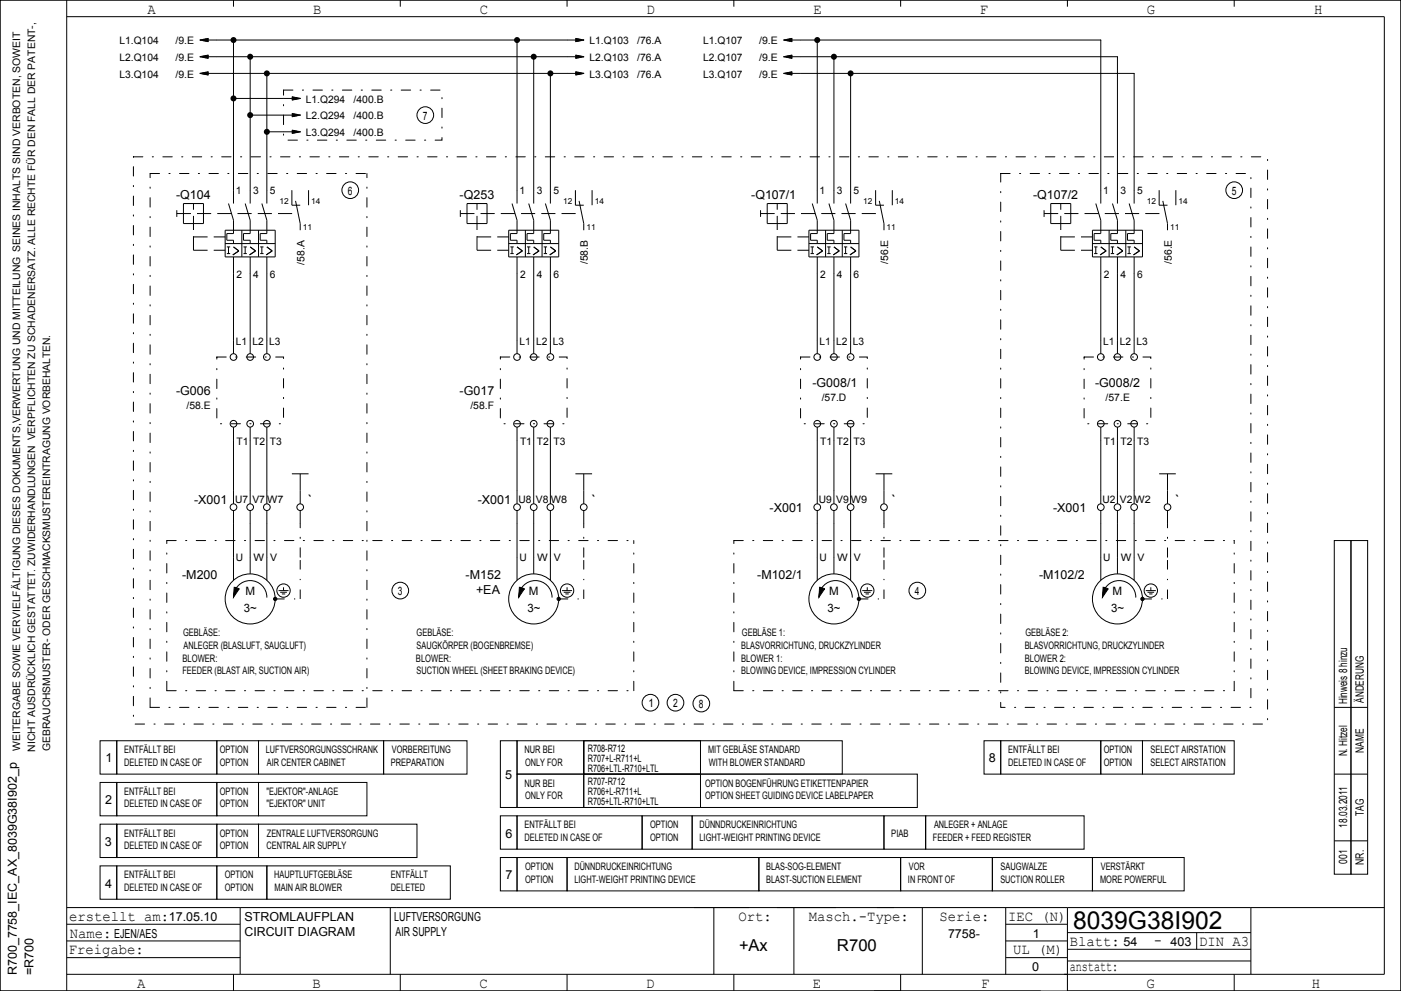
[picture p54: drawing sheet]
<svg xmlns="http://www.w3.org/2000/svg" width="420mm" height="297mm" viewBox="0 0 420 297" stroke-linecap="round" stroke-linejoin="round" font-family="sans-serif">
<defs><g id="words">
<text font-size="7.4" x="321.7" y="278.5">8039G38I902</text>
<g font-size="4.9">
<text x="221.5" y="285">+Ax</text>
<text x="250.9" y="285">R700</text>
</g>
<g font-size="4.4">
<text x="44.3" y="4.2">A</text>
<text x="93.8" y="4.2">B</text>
<text x="143.9" y="4.2">C</text>
<text x="193.9" y="4.2">D</text>
<text x="243.8" y="4.2">E</text>
<text x="293.8" y="4.2">F</text>
<text x="343.8" y="4.2">G</text>
<text x="394" y="4.2">H</text>
<text x="20.7" y="276">erstellt am:</text>
<text x="221.4" y="276">Ort:</text>
<text x="242.5" y="276">Masch.­Type:</text>
<text x="281.6" y="276">Serie:</text>
<text x="302.2" y="276">IEC (N)</text>
<text x="20.9" y="281">Name:</text>
<text x="20.6" y="286">Freigabe:</text>
<text x="303.7" y="286">UL (M)</text>
<text x="320.7" y="283.5">Blatt:</text>
<text x="346" y="283.2">­</text>
<text x="359.5" y="283.5">DIN A3</text>
<text x="320.7" y="291">anstatt:</text>
<text x="41.1" y="296">A</text>
<text x="93.7" y="296">B</text>
<text x="143.7" y="296">C</text>
<text x="193.7" y="296">D</text>
<text x="243.7" y="296">E</text>
<text x="294.1" y="296">F</text>
<text x="343.7" y="296">G</text>
<text x="393.3" y="296">H</text>
</g>
<g font-size="4.3">
<text x="92.3" y="151.3">`</text>
<text x="177.3" y="151.3">`</text>
<text x="267.3" y="151.3">`</text>
<text x="352.3" y="151.3">`</text>
</g>
<g font-size="3.7">
<text x="52.8" y="59.5">­Q104</text>
<text x="137.8" y="59.5">­Q253</text>
<text x="225.2" y="59.5">­Q107/1</text>
<text x="309.7" y="59.5">­Q107/2</text>
<text x="52.8" y="118.5">­G006</text>
<text x="137.8" y="118.5">­G017</text>
<text x="243.6" y="116">­G008/1</text>
<text x="328.3" y="116">­G008/2</text>
<text x="58.2" y="151">­X001</text>
<text x="143.2" y="151">­X001</text>
<text x="230.7" y="153.5">­X001</text>
<text x="315.7" y="153.5">­X001</text>
<text x="54.6" y="173.5">­M200</text>
<text x="139.6" y="173.5">­M152</text>
<text x="227" y="173.5">­M102/1</text>
<text x="311.5" y="173.5">­M102/2</text>
<text x="142.7" y="178">+EA</text>
<text x="31.6" y="228.5">1</text>
<text x="151.5" y="233.5">5</text>
<text x="296.4" y="228.5">8</text>
<text x="31.5" y="241">2</text>
<text x="151.5" y="251">6</text>
<text x="31.4" y="253.5">3</text>
<text x="151.5" y="263.5">7</text>
<text x="31.5" y="266">4</text>
<text x="50.6" y="276">17.05.10</text>
<text x="73.3" y="276">STROMLAUFPLAN</text>
<text x="118.2" y="276">LUFTVERSORGUNG</text>
<text x="34.2" y="281">EJEN/AES</text>
<text x="73.3" y="280.5">CIRCUIT DIAGRAM</text>
<text x="118.6" y="280.5">AIR SUPPLY</text>
<text x="284.2" y="281">7758­</text>
<text x="309.6" y="281">1</text>
<text x="336.8" y="283.5">54</text>
<text x="350.9" y="283.5">403</text>
<text x="5" y="292.3" transform="rotate(-90 5 292.3)">R700_7758_IEC_AX_8039G38I902_p</text>
<text x="10" y="292.2" transform="rotate(-90 10 292.2)">=R700</text>
<text x="309.4" y="291">0</text>
</g>
<g font-size="3.5">
<text x="126.8" y="35.9">7</text>
<text x="104.3" y="58.4">6</text>
<text x="369.3" y="58.4">5</text>
<text x="73.6" y="178.4">M</text>
<text x="119.3" y="178.4">3</text>
<text x="158.6" y="178.4">M</text>
<text x="248.6" y="178.4">M</text>
<text x="274.3" y="178.4">4</text>
<text x="333.6" y="178.4">M</text>
<text x="73.1" y="183.4">3~</text>
<text x="158.1" y="183.4">3~</text>
<text x="248.1" y="183.4">3~</text>
<text x="333.1" y="183.4">3~</text>
<text x="194.4" y="212">1</text>
<text x="201.8" y="212">2</text>
<text x="209.5" y="212.3">8</text>
<text x="403.9" y="211" transform="rotate(-90 403.9 211)">Hinweis 8 hinzu</text>
<text x="408.9" y="210.6" transform="rotate(-90 408.9 210.6)">ÄNDERUNG</text>
<text x="403.9" y="226.7" transform="rotate(-90 403.9 226.7)">N. Hitzel</text>
<text x="408.9" y="225.7" transform="rotate(-90 408.9 225.7)">NAME</text>
<text x="408.9" y="244.5" transform="rotate(-90 408.9 244.5)">TAG</text>
<text x="403.9" y="248.1" transform="rotate(-90 403.9 248.1)">18.03.2011</text>
<text x="403.9" y="258.8" transform="rotate(-90 403.9 258.8)">001</text>
<text x="408.9" y="259.2" transform="rotate(-90 408.9 259.2)">NR.</text>
</g>
<g font-size="3.1">
<text x="35.8" y="13.3">L1.Q104</text>
<text x="52.6" y="13.3">/9.E</text>
<text x="176.7" y="13.3">L1.Q103</text>
<text x="191" y="13.3">/76.A</text>
<text x="210.8" y="13.3">L1.Q107</text>
<text x="227.6" y="13.3">/9.E</text>
<text x="35.8" y="23.2">L3.Q104</text>
<text x="35.8" y="18.3">L2.Q104</text>
<text x="52.6" y="23.2">/9.E</text>
<text x="52.6" y="18.3">/9.E</text>
<text x="176.7" y="23.2">L3.Q103</text>
<text x="176.7" y="18.3">L2.Q103</text>
<text x="191" y="23.2">/76.A</text>
<text x="191" y="18.3">/76.A</text>
<text x="210.8" y="23.2">L3.Q107</text>
<text x="210.8" y="18.3">L2.Q107</text>
<text x="227.6" y="23.2">/9.E</text>
<text x="227.6" y="18.3">/9.E</text>
<text x="91.7" y="35.7">L2.Q294</text>
<text x="91.7" y="30.7">L1.Q294</text>
<text x="106" y="35.7">/400.B</text>
<text x="106" y="30.7">/400.B</text>
<text x="91.7" y="40.7">L3.Q294</text>
<text x="106" y="40.7">/400.B</text>
<text x="70.7" y="58.2">1</text>
<text x="75.9" y="58.2">3</text>
<text x="80.9" y="58.2">5</text>
<text x="155.7" y="58.2">1</text>
<text x="160.9" y="58.2">3</text>
<text x="165.9" y="58.2">5</text>
<text x="245.7" y="58.2">1</text>
<text x="250.9" y="58.2">3</text>
<text x="255.9" y="58.2">5</text>
<text x="330.7" y="58.2">1</text>
<text x="335.9" y="58.2">3</text>
<text x="340.9" y="58.2">5</text>
<text x="70.9" y="83.3">2</text>
<text x="75.9" y="83.3">4</text>
<text x="80.9" y="83.3">6</text>
<text x="91.2" y="79.3" transform="rotate(-90 91.2 79.3)">/58.A</text>
<text x="155.9" y="83.3">2</text>
<text x="160.9" y="83.3">4</text>
<text x="165.9" y="83.3">6</text>
<text x="176.2" y="79.2" transform="rotate(-90 176.2 79.2)">/58.B</text>
<text x="245.9" y="83.3">2</text>
<text x="250.9" y="83.3">4</text>
<text x="255.9" y="83.3">6</text>
<text x="266.3" y="79.1" transform="rotate(-90 266.3 79.1)">/56.E</text>
<text x="330.9" y="83.3">2</text>
<text x="335.9" y="83.3">4</text>
<text x="340.9" y="83.3">6</text>
<text x="351.3" y="79.1" transform="rotate(-90 351.3 79.1)">/56.E</text>
<text x="70.7" y="103.3">L1</text>
<text x="75.7" y="103.3">L2</text>
<text x="80.7" y="103.3">L3</text>
<text x="155.7" y="103.3">L1</text>
<text x="160.7" y="103.3">L2</text>
<text x="165.7" y="103.3">L3</text>
<text x="245.7" y="103.3">L1</text>
<text x="250.7" y="103.3">L2</text>
<text x="255.7" y="103.3">L3</text>
<text x="330.7" y="103.3">L1</text>
<text x="335.7" y="103.3">L2</text>
<text x="340.7" y="103.3">L3</text>
<text x="55.9" y="122.6">/58.E</text>
<text x="141" y="122.6">/58.F</text>
<text x="246.4" y="120.1">/57.D</text>
<text x="331.4" y="120.1">/57.E</text>
<text x="70.9" y="133.3">T1</text>
<text x="75.9" y="133.3">T2</text>
<text x="80.9" y="133.3">T3</text>
<text x="155.9" y="133.3">T1</text>
<text x="160.9" y="133.3">T2</text>
<text x="165.9" y="133.3">T3</text>
<text x="245.9" y="133.3">T1</text>
<text x="250.9" y="133.3">T2</text>
<text x="255.9" y="133.3">T3</text>
<text x="330.9" y="133.3">T1</text>
<text x="335.9" y="133.3">T2</text>
<text x="340.9" y="133.3">T3</text>
<text x="70.5" y="150.8">U7</text>
<text x="75.6" y="150.8">V7</text>
<text x="80.1" y="150.8">W7</text>
<text x="155.5" y="150.8">U8</text>
<text x="160.6" y="150.8">V8</text>
<text x="165.1" y="150.8">W8</text>
<text x="245.5" y="150.8">U9</text>
<text x="250.6" y="150.8">V9</text>
<text x="255.1" y="150.8">W9</text>
<text x="330.5" y="150.8">U2</text>
<text x="335.7" y="150.8">V2</text>
<text x="340.1" y="150.8">W2</text>
<text x="70.7" y="168.3">U</text>
<text x="76" y="168.3">W</text>
<text x="81" y="168.3">V</text>
<text x="155.7" y="168.3">U</text>
<text x="161" y="168.3">W</text>
<text x="166" y="168.3">V</text>
<text x="245.7" y="168.3">U</text>
<text x="251" y="168.3">W</text>
<text x="256" y="168.3">V</text>
<text x="330.7" y="168.3">U</text>
<text x="336" y="168.3">W</text>
<text x="341" y="168.3">V</text>
<text x="54.9" y="190.8">GEBLÄSE:</text>
<text x="124.9" y="190.8">GEBLÄSE:</text>
<text x="222.4" y="190.8">GEBLÄSE 1:</text>
<text x="307.4" y="190.8">GEBLÄSE 2:</text>
<text x="55" y="194.5">ANLEGER (BLASLUFT, SAUGLUFT)</text>
<text x="124.9" y="194.5">SAUGKÖRPER (BOGENBREMSE)</text>
<text x="222.2" y="194.5">BLASVORRICHTUNG, DRUCKZYLINDER</text>
<text x="307.2" y="194.5">BLASVORRICHTUNG, DRUCKZYLINDER</text>
<text x="54.7" y="198.3">BLOWER:</text>
<text x="54.7" y="202">FEEDER (BLAST AIR, SUCTION AIR)</text>
<text x="124.7" y="198.3">BLOWER:</text>
<text x="124.9" y="202">SUCTION WHEEL (SHEET BRAKING DEVICE)</text>
<text x="222.2" y="198.3">BLOWER 1:</text>
<text x="222.2" y="202">BLOWING DEVICE, IMPRESSION CYLINDER</text>
<text x="307.2" y="198.3">BLOWER 2:</text>
<text x="307.2" y="202">BLOWING DEVICE, IMPRESSION CYLINDER</text>
<text x="6" y="225" transform="rotate(-90 6 225)">WEITERGABE SOWIE VERVIELFÄLTIGUNG DIESES DOKUMENTS,VERWERTUNG UND MITTEILUNG SEINES INHALTS SIND VERBOTEN, SOWEIT</text>
<text x="10.5" y="225.3" transform="rotate(-90 10.5 225.3)">NICHT AUSDRÜCKLICH GESTATTET. ZUWIDERHANDLUNGEN VERPFLICHTEN ZU SCHADENERSATZ. ALLE RECHTE FÜR DEN FALL DER PATENT­,</text>
<text x="15" y="225.1" transform="rotate(-90 15 225.1)">GEBRAUCHSMUSTER­ ODER GESCHMACKSMUSTEREINTRAGUNG VORBEHALTEN.</text>
<text x="37.2" y="225.8">ENTFÄLLT BEI</text>
<text x="65.9" y="225.8">OPTION</text>
<text x="79.7" y="225.8">LUFTVERSORGUNGSSCHRANK</text>
<text x="117.5" y="225.8">VORBEREITUNG</text>
<text x="157.2" y="225.8">NUR BEI</text>
<text x="176.2" y="225.3">R708­R712</text>
<text x="212.3" y="225.8">MIT GEBLÄSE STANDARD</text>
<text x="302.2" y="225.8">ENTFÄLLT BEI</text>
<text x="330.9" y="225.8">OPTION</text>
<text x="344.9" y="225.8">SELECT AIRSTATION</text>
<text x="37.2" y="229.5">DELETED IN CASE OF</text>
<text x="65.9" y="229.5">OPTION</text>
<text x="80" y="229.5">AIR CENTER CABINET</text>
<text x="117.2" y="229.5">PREPARATION</text>
<text x="157.4" y="229.5">ONLY FOR</text>
<text x="176.2" y="228.2">R707+L­R711+L</text>
<text x="176.2" y="231.2">R706+LTL­R710+LTL</text>
<text x="212.5" y="229.5">WITH BLOWER STANDARD</text>
<text x="302.2" y="229.5">DELETED IN CASE OF</text>
<text x="330.9" y="229.5">OPTION</text>
<text x="344.9" y="229.5">SELECT AIRSTATION</text>
<text x="37.2" y="238.3">ENTFÄLLT BEI</text>
<text x="65.9" y="238.3">OPTION</text>
<text x="79.9" y="238.3">&quot;EJEKTOR&quot;­ANLAGE</text>
<text x="157.2" y="235.8">NUR BEI</text>
<text x="157.4" y="239.5">ONLY FOR</text>
<text x="176.2" y="235.2">R707­R712</text>
<text x="176.2" y="238.3">R706+L­R711+L</text>
<text x="211.4" y="235.8">OPTION BOGENFÜHRUNG ETIKETTENPAPIER</text>
<text x="211.4" y="239.5">OPTION SHEET GUIDING DEVICE LABELPAPER</text>
<text x="37.2" y="242">DELETED IN CASE OF</text>
<text x="65.9" y="242">OPTION</text>
<text x="79.9" y="242">&quot;EJEKTOR&quot; UNIT</text>
<text x="176.2" y="241.3">R705+LTL­R710+LTL</text>
<text x="37.2" y="250.7">ENTFÄLLT BEI</text>
<text x="65.9" y="250.7">OPTION</text>
<text x="80" y="250.7">ZENTRALE LUFTVERSORGUNG</text>
<text x="157.2" y="248.2">ENTFÄLLT BEI</text>
<text x="194.9" y="248.2">OPTION</text>
<text x="209.7" y="248.2">DÜNNDRUCKEINRICHTUNG</text>
<text x="267.2" y="250.7">PIAB</text>
<text x="280" y="248.2">ANLEGER + ANLAGE</text>
<text x="37.2" y="254.5">DELETED IN CASE OF</text>
<text x="65.9" y="254.5">OPTION</text>
<text x="79.9" y="254.5">CENTRAL AIR SUPPLY</text>
<text x="157.2" y="252">DELETED IN CASE OF</text>
<text x="194.9" y="252">OPTION</text>
<text x="209.7" y="252">LIGHT­WEIGHT PRINTING DEVICE</text>
<text x="279.7" y="252">FEEDER + FEED REGISTER</text>
<text x="37.2" y="263.3">ENTFÄLLT BEI</text>
<text x="67.4" y="263.3">OPTION</text>
<text x="82.2" y="263.3">HAUPTLUFTGEBLÄSE</text>
<text x="117.2" y="263.3">ENTFÄLLT</text>
<text x="157.4" y="260.8">OPTION</text>
<text x="172.2" y="260.8">DÜNNDRUCKEINRICHTUNG</text>
<text x="229.7" y="260.8">BLAS­SOG­ELEMENT</text>
<text x="272.5" y="260.8">VOR</text>
<text x="299.9" y="260.8">SAUGWALZE</text>
<text x="330" y="260.8">VERSTÄRKT</text>
<text x="37.2" y="267">DELETED IN CASE OF</text>
<text x="67.4" y="267">OPTION</text>
<text x="82.3" y="267">MAIN AIR BLOWER</text>
<text x="117.2" y="267">DELETED</text>
<text x="157.4" y="264.5">OPTION</text>
<text x="172.2" y="264.5">LIGHT­WEIGHT PRINTING DEVICE</text>
<text x="229.7" y="264.5">BLAST­SUCTION ELEMENT</text>
<text x="272.2" y="264.5">IN FRONT OF</text>
<text x="299.9" y="264.5">SUCTION ROLLER</text>
<text x="329.8" y="264.5">MORE POWERFUL</text>
</g>
<g font-size="2.5">
<text x="83.8" y="61">12</text>
<text x="93.3" y="61">14</text>
<text x="168.8" y="61">12</text>
<text x="178.3" y="61">14</text>
<text x="258.8" y="61">12</text>
<text x="268.3" y="61">14</text>
<text x="343.8" y="61">12</text>
<text x="353.3" y="61">14</text>
<text x="90.8" y="69">11</text>
<text x="175.8" y="69">11</text>
<text x="265.8" y="69">11</text>
<text x="350.8" y="69">11</text>
</g>
</g></defs>
<g fill="none" stroke="#000" stroke-width=".3" stroke-dasharray="2.8 2.8 .4 2.8">
<path d="M85 27h47.5v15h-47.5zM40 47h340v170h-340zM45 52h65M300 52h75v160h-75zM65 107h20v20h-20zM150 107h20v20h-20zM240 107h20v20h-20zM325 107h20v20h-20zM50 162h140M90 167v-10M175 167v-10M220 162h150"/>
<path d="M265 167v-10M350 167v-10M45 212v-160M45 212h65M50 207v-45M50 207h140M110 212v-160M190 207v-45M220 207v-45M220 207h150M370 207v-45"/>
</g>
<g fill="none" stroke="#000" stroke-width=".3">
<path d="M0 0h420v297h-420zM20 0v297M20 5h395v287h-395M59.9 17h115.2M59.9 17l2.6 .5M59.9 12h115.2M59.9 12l2.6 .5M60.5 16.9h2M60.5 11.9h2M60.6 17.1h1.9M60.6 12.1h1.9M61 17.2h1.5"/>
<path d="M61 16.8h1.5M61 12.2h1.5M61 11.8h1.5M61.5 17.3h1M61.5 16.7h1M61.5 12.3h1M61.5 11.7h1M62.1 17.4h.4M62.1 16.6h.4M62.1 12.4h.4M62.1 11.6h.4M62.5 16.5l-2.6 .5"/>
<path d="M62.5 11.5l-2.6 .5M70 0v2M70 12v49M75 17v44M120 0v2M155 12v49M160 17v44M170 0v2M172.5 17.4h.4M172.5 17.3h1M172.5 17.2h1.5M172.5 17.1h2"/>
<path d="M172.5 16.9h1.9M172.5 16.8h1.5M172.5 16.7h1M172.5 16.6h.4M172.5 16.5l2.6 .5M172.5 12.4h.4M172.5 12.3h1M172.5 12.2h1.5M172.5 12.1h2M172.5 11.9h1.9M172.5 11.8h1.5M172.5 11.7h1"/>
<path d="M172.5 11.6h.4M172.5 11.5l2.6 .5M175.1 17l-2.6 .5M175.1 12l-2.6 .5M220 0v2M234.9 12h95.1v49M234.9 17h100.1v44M234.9 17l2.6 .5M234.9 12l2.6 .5M235.5 16.9h2M235.5 11.9h2M235.6 17.1h1.9"/>
<path d="M235.6 12.1h1.9M236 17.2h1.5M236 16.8h1.5M236 12.2h1.5M236 11.8h1.5M236.5 17.3h1M236.5 16.7h1M236.5 12.3h1M236.5 11.7h1M237.1 17.4h.4M237.1 16.6h.4M237.1 12.4h.4"/>
<path d="M237.1 11.6h.4M237.5 16.5l-2.6 .5M237.5 11.5l-2.6 .5M245 12v49M250 17v44M270 0v2M320 0v2M370 0v2M59.9 22h115.2M59.9 22l2.6 .5M60.5 21.9h2M60.6 22.1h1.9"/>
<path d="M61 22.2h1.5M61 21.8h1.5M61.5 22.3h1M61.5 21.7h1M62.1 22.4h.4M62.1 21.6h.4M62.5 21.5l-2.6 .5M70 29.5h20.1M75 34.5h15.1M80 22v39M80 39.5h10.1M87.5 34.9h.4"/>
<path d="M87.5 34.8h1M87.5 34.7h1.5M87.5 34.6h2M87.5 34.4h1.9M87.5 34.3h1.5M87.5 34.2h1M87.5 34.1h.4M87.5 34l2.6 .5M87.5 29.9h.4M87.5 29.8h1M87.5 29.7h1.5M87.5 29.6h2"/>
<path d="M87.5 29.4h1.9M87.5 29.3h1.5M87.5 29.2h1M87.5 29.1h.4M87.5 29l2.6 .5M87.5 39.9h.4M87.5 39.8h1M87.5 39.7h1.5M87.5 39.6h2M87.5 39.4h1.9M87.5 39.3h1.5M87.5 39.2h1"/>
<path d="M87.5 39.1h.4M87.5 39l2.6 .5M90.1 34.5l-2.6 .5M90.1 29.5l-2.6 .5M90.1 39.5l-2.6 .5M165 22v39M172.5 22.4h.4M172.5 22.3h1M172.5 22.2h1.5M172.5 22.1h2M172.5 21.9h1.9M172.5 21.8h1.5"/>
<path d="M172.5 21.7h1M172.5 21.6h.4M172.5 21.5l2.6 .5M175.1 22l-2.6 .5M234.9 22h105.1v39M234.9 22l2.6 .5M235.5 21.9h2M235.6 22.1h1.9M236 22.2h1.5M236 21.8h1.5M236.5 22.3h1M236.5 21.7h1"/>
<path d="M237.1 22.4h.4M237.1 21.6h.4M237.5 21.5l-2.6 .5M255 22v39M87.5 57v4.5h2.5M92.5 57v4.5M172.5 57v4.5h2.5M177.5 57v4.5M262.5 57v4.5h2.5M267.5 57v4.5M347.5 57v4.5h2.5M352.5 57v4.5"/>
<path d="M53 63v2M55 61h6v6h-6zM67.5 69h15v8h-15zM67.5 73h15M68 76h1M68 74h1M68.5 61l1.5 5v4h-2v2h2v1M68.5 74v2M70 77v29M70 74l1.6 1.2-1.8 1.2M72.5 69v8M73 76h1"/>
<path d="M73 74h1M73.5 61l1.5 5v4h-2v2h2v1M73.5 74v2M75 77v29M75 74l1.6 1.2-1.8 1.2M77.5 69v8M78 76h1M78 74h1M78.5 61l1.5 5v4h-2v2h2v1M78.5 74v2M80 77v29M80 74l1.6 1.2-1.8 1.2"/>
<path d="M88.6 60.2l1.4 6.8v2M138 63v2M140 61h6v6h-6zM152.5 69h15v8h-15zM152.5 73h15M153 76h1M153 74h1M153.5 61l1.5 5v4h-2v2h2v1M153.5 74v2M155 77v29M155 74l1.6 1.2-1.8 1.2M157.5 69v8"/>
<path d="M158 76h1M158 74h1M158.5 61l1.5 5v4h-2v2h2v1M158.5 74v2M160 77v29M160 74l1.6 1.2-1.8 1.2M162.5 69v8M163 76h1M163 74h1M163.5 61l1.5 5v4h-2v2h2v1M163.5 74v2M165 77v29"/>
<path d="M165 74l1.6 1.2-1.8 1.2M173.6 60.2l1.4 6.8v2M228 63v2M230 61h6v6h-6zM242.5 69h15v8h-15zM242.5 73h15M243 76h1M243 74h1M243.5 61l1.5 5v4h-2v2h2v1M243.5 74v2M245 77v29M245 74l1.6 1.2-1.8 1.2"/>
<path d="M247.5 69v8M248 76h1M248 74h1M248.5 61l1.5 5v4h-2v2h2v1M248.5 74v2M250 77v29M250 74l1.6 1.2-1.8 1.2M252.5 69v8M253 76h1M253 74h1M253.5 61l1.5 5v4h-2v2h2v1M253.5 74v2"/>
<path d="M255 77v29M255 74l1.6 1.2-1.8 1.2M263.6 60.2l1.4 6.8v2M313 63v2M315 61h6v6h-6zM327.5 69h15v8h-15zM327.5 73h15M328 76h1M328 74h1M328.5 61l1.5 5v4h-2v2h2v1M328.5 74v2M330 77v29"/>
<path d="M330 74l1.6 1.2-1.8 1.2M332.5 69v8M333 76h1M333 74h1M333.5 61l1.5 5v4h-2v2h2v1M333.5 74v2M335 77v29M335 74l1.6 1.2-1.8 1.2M337.5 69v8M338 76h1M338 74h1M338.5 61l1.5 5v4h-2v2h2v1"/>
<path d="M338.5 74v2M340 77v29M340 74l1.6 1.2-1.8 1.2M348.6 60.2l1.4 6.8v2M70 128v23M75 128v23M80 128v23M155 128v23M160 128v23M165 128v23M245 128v23M250 128v23"/>
<path d="M255 128v23M330 128v23M335 128v23M340 128v23M70 153v20.9M75 153v19M80 153v20.9M87.5 142h5M90 142v9M90 153v4M155 153v20.9M160 153v19"/>
<path d="M165 153v20.9M172.5 142h5M175 142v9M175 153v4M245 153v20.9M250 153v19M255 153v20.9M262.5 142h5M265 142v9M265 153v4M330 153v20.9M335 153v19"/>
<path d="M340 153v20.9M347.5 142h5M350 142v9M350 153v4M70 179a5 5 0 0 1 5-5 5 5 0 0 1 5 5M83.5 177h3M84 177.5h2M84.5 178h1M85 176v1M155.5 179a5 5 0 0 1 5-5 5 5 0 0 1 5 5M168.5 177h3M169 177.5h2"/>
<path d="M169.5 178h1M170 176v1M245.5 179a5 5 0 0 1 5-5 5 5 0 0 1 5 5M258.5 177h3M259 177.5h2M259.5 178h1M260 176v1M330.5 179a5 5 0 0 1 5-5 5 5 0 0 1 5 5M343.5 177h3M344 177.5h2M344.5 178h1M345 176v1"/>
<path d="M400 162h5v100h-5zM405 162h5v100h-5zM400 212h10M30 222h5v10h-5zM30 234.5h5v10h-5zM35 222h30v10h-30zM35 234.5h30v10h-30zM65 222h12.5v10h-12.5zM65 234.5h12.5v10h-12.5zM77.5 222h37.5v10h-37.5zM77.5 234.5h32.5v10h-32.5zM115 222h25v10h-25z"/>
<path d="M150 222h5v20h-5zM155 222h20v10h-20zM155 232h20v10h-20zM175 222h35v10h-35zM175 232h35v10h-35zM210 222h42.5v10h-42.5zM210 232h65v10h-65zM295 222h5v10h-5zM300 222h30v10h-30zM330 222h12.5v10h-12.5zM342.5 222h27.5v10h-27.5zM400 232h10"/>
<path d="M30 247h5v10h-5zM30 259.5h5v10h-5zM35 259.5h30v10h-30zM35 247h30v10h-30zM35 247v10M65 247h12.5v10h-12.5zM65 259.5h15v10h-15zM77.5 247h47.5v10h-47.5zM80 259.5h55v10h-55zM150 244.5h5v10h-5zM150 257h5v10h-5zM155 244.5h37.5v10h-37.5z"/>
<path d="M155 257h15v10h-15zM170 257h57.5v10h-57.5zM192.5 244.5h15v10h-15zM207.5 244.5h57.5v10h-57.5zM227.5 257h42.5v10h-42.5zM265 244.5h12.5v10h-12.5zM270 257h27.5v10h-27.5zM277.5 244.5h47.5v10h-47.5zM297.5 257h30v10h-30zM327.5 257h27.5v10h-27.5zM400 252h10M20 277h52"/>
<path d="M20 272h395M72 272v20M117 272v20M214 272v20M238 272v20M276.5 272v20M301.5 272v20M301.5 277h18.5M320 272v25h100v-297h-420v297h312M320 279.5h55M358.7 279.5v5M375 272v20"/>
<path d="M20 287h52M20 282h52M70 292v5M120 292v5M170 292v5M220 292v5M270 292v5M301.5 287h18.5M301.5 282h18.5M320 284.5h55M320 288h55M370 292v5"/>
<circle cx="127.5" cy="34.5" r="2.5"/>
<circle cx="105" cy="57" r="2.5"/>
<circle cx="370" cy="57" r="2.5"/>
<circle cx="70" cy="107" r="1"/>
<circle cx="75" cy="107" r="1"/>
<circle cx="80" cy="107" r="1"/>
<circle cx="155" cy="107" r="1"/>
<circle cx="160" cy="107" r="1"/>
<circle cx="165" cy="107" r="1"/>
<circle cx="245" cy="107" r="1"/>
<circle cx="250" cy="107" r="1"/>
<circle cx="255" cy="107" r="1"/>
<circle cx="330" cy="107" r="1"/>
<circle cx="335" cy="107" r="1"/>
<circle cx="340" cy="107" r="1"/>
<circle cx="70" cy="127" r="1"/>
<circle cx="75" cy="127" r="1"/>
<circle cx="80" cy="127" r="1"/>
<circle cx="155" cy="127" r="1"/>
<circle cx="160" cy="127" r="1"/>
<circle cx="165" cy="127" r="1"/>
<circle cx="245" cy="127" r="1"/>
<circle cx="250" cy="127" r="1"/>
<circle cx="255" cy="127" r="1"/>
<circle cx="330" cy="127" r="1"/>
<circle cx="335" cy="127" r="1"/>
<circle cx="340" cy="127" r="1"/>
<circle cx="70" cy="152" r="1"/>
<circle cx="75" cy="152" r="1"/>
<circle cx="80" cy="152" r="1"/>
<circle cx="90" cy="152" r="1"/>
<circle cx="155" cy="152" r="1"/>
<circle cx="160" cy="152" r="1"/>
<circle cx="165" cy="152" r="1"/>
<circle cx="175" cy="152" r="1"/>
<circle cx="245" cy="152" r="1"/>
<circle cx="250" cy="152" r="1"/>
<circle cx="255" cy="152" r="1"/>
<circle cx="265" cy="152" r="1"/>
<circle cx="330" cy="152" r="1"/>
<circle cx="335" cy="152" r="1"/>
<circle cx="340" cy="152" r="1"/>
<circle cx="350" cy="152" r="1"/>
<circle cx="75" cy="179.5" r="7.5"/>
<circle cx="85" cy="177" r="2"/>
<circle cx="120" cy="177" r="2.5"/>
<circle cx="160" cy="179.5" r="7.5"/>
<circle cx="170" cy="177" r="2"/>
<circle cx="250" cy="179.5" r="7.5"/>
<circle cx="260" cy="177" r="2"/>
<circle cx="275" cy="177" r="2.5"/>
<circle cx="335" cy="179.5" r="7.5"/>
<circle cx="345" cy="177" r="2"/>
<circle cx="195" cy="210.6" r="2.5"/>
<circle cx="202.5" cy="210.6" r="2.5"/>
<circle cx="210.2" cy="210.8" r="2.5"/>
</g>
<g fill="#000" stroke="#000" stroke-width=".3">
<path d="M70.2 176l1.5 .5-1.7 2.5z" fill-rule="evenodd"/>
<path d="M155.7 176l1.5 .5-1.7 2.5z" fill-rule="evenodd"/>
<path d="M245.7 176l1.5 .5-1.7 2.5z" fill-rule="evenodd"/>
<path d="M330.7 176l1.5 .5-1.7 2.5z" fill-rule="evenodd"/>
<circle cx="82.5" cy="179.5" r=".5"/>
<circle cx="167.5" cy="179.5" r=".5"/>
<circle cx="257.5" cy="179.5" r=".5"/>
<circle cx="342.5" cy="179.5" r=".5"/>
</g>
<path d="M82.5 179.5h7.5M90 179.5v-12.5M167.5 179.5h7.5M175 179.5v-12.5M257.5 179.5h7.5M265 179.5v-12.5M342.5 179.5h7.5M350 179.5v-12.5" fill="none" stroke="#000" stroke-width=".3" stroke-dasharray="2.8 2.8 .4 2.8" stroke-linecap="butt"/>
<g fill="none" stroke="#000" stroke-width=".3" stroke-dasharray="4.2 1.8" stroke-linecap="butt">
<path d="M53 64h36.4M58 75v-14M58 75h9.5M58 71h9.5M138 64h36.4M143 75v-14M143 75h9.5M143 71h9.5M228 64h36.4M233 75v-14M233 75h9.5M233 71h9.5"/>
<path d="M313 64h36.4M318 75v-14M318 75h9.5M318 71h9.5"/>
</g>
<g fill="#000">
<circle cx="70" cy="12" r=".9"/>
<circle cx="75" cy="17" r=".9"/>
<circle cx="155" cy="12" r=".9"/>
<circle cx="160" cy="17" r=".9"/>
<circle cx="245" cy="12" r=".9"/>
<circle cx="250" cy="17" r=".9"/>
<circle cx="70" cy="29.5" r=".9"/>
<circle cx="75" cy="34.5" r=".9"/>
<circle cx="80" cy="22" r=".9"/>
<circle cx="80" cy="39.5" r=".9"/>
<circle cx="165" cy="22" r=".9"/>
<circle cx="255" cy="22" r=".9"/>
</g>
<use href="#words"/>
</svg>
